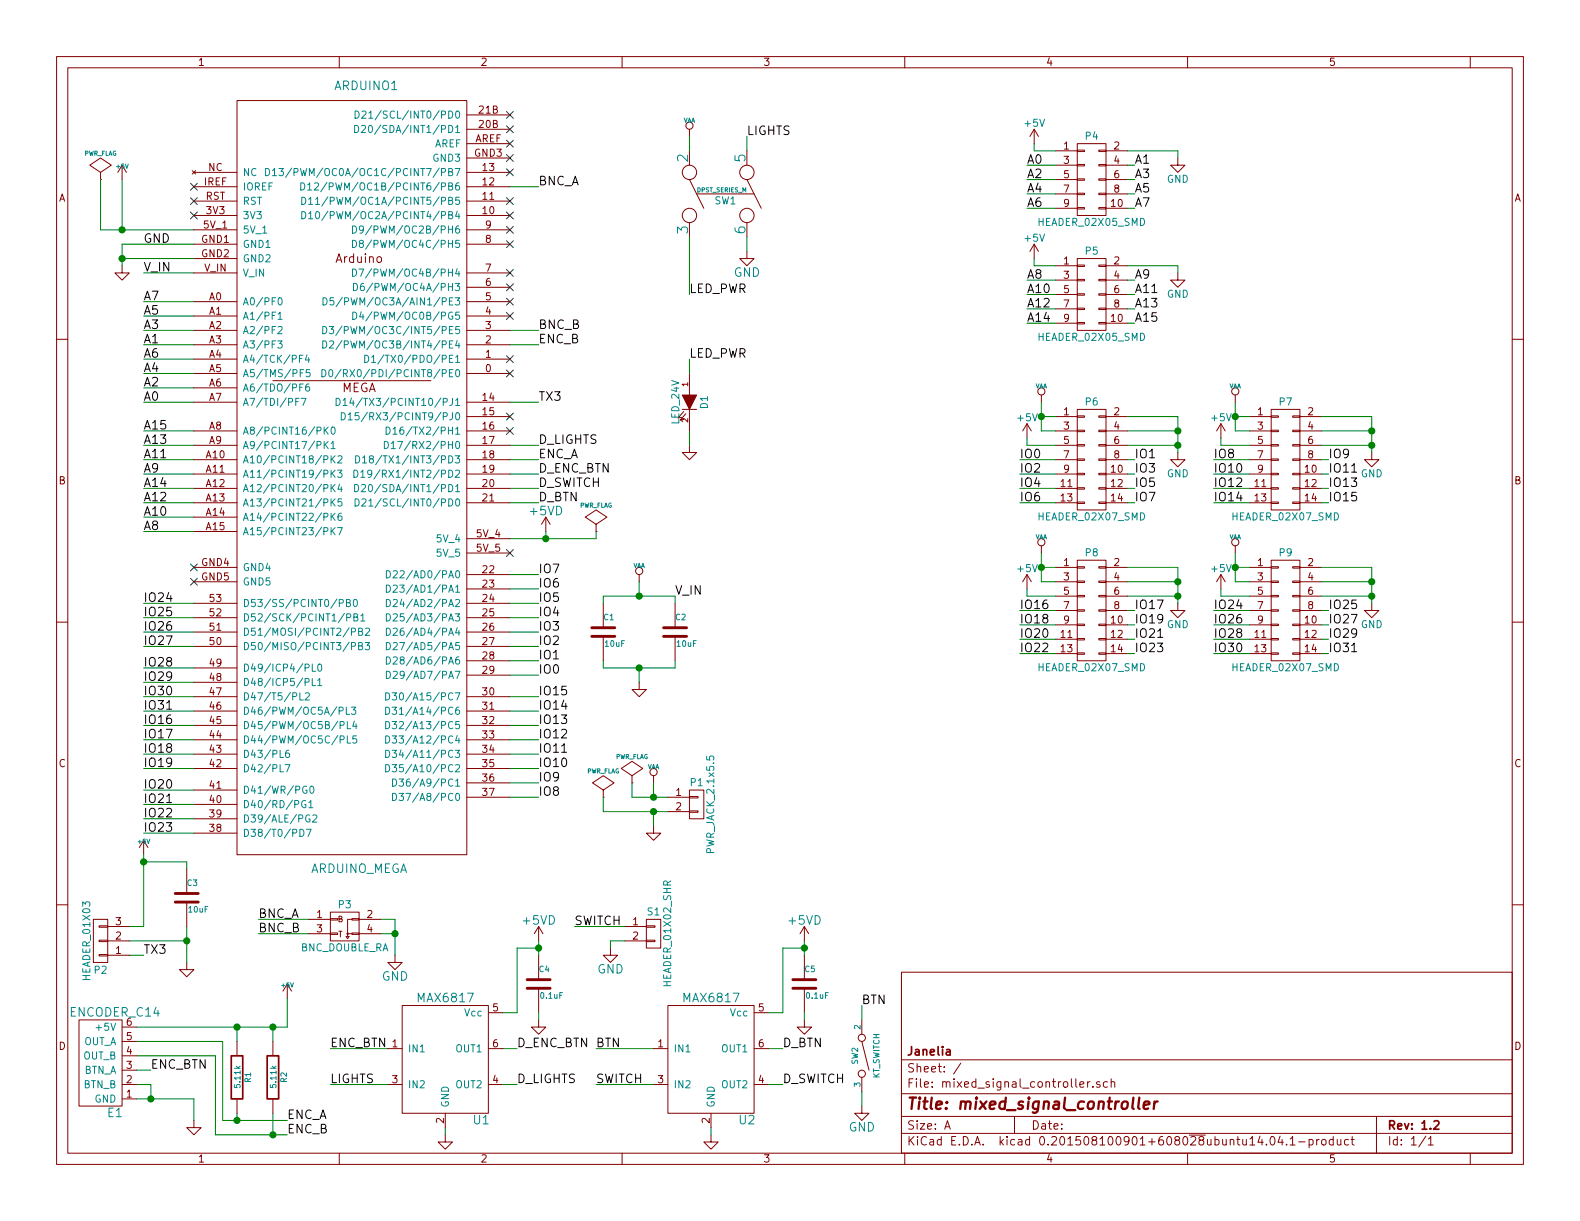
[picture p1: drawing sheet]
<svg xmlns="http://www.w3.org/2000/svg" width="279mm" height="216mm" viewBox="0 0 279 216" stroke-linecap="round" stroke-linejoin="round" font-family="sans-serif">
<defs><g id="words">
<text font-size="2.8" fill="#840000" x="160.4" y="196.2">Title: mixed_signal_controller</text>
<g font-size="2.5" fill="#008484">
<text x="121.7" y="28.6" transform="rotate(-90 121.7 28.6)">2</text>
<text x="131.8" y="28.6" transform="rotate(-90 131.8 28.6)">5</text>
<text x="121.7" y="41.3" transform="rotate(-90 121.7 41.3)">3</text>
<text x="131.8" y="41.3" transform="rotate(-90 131.8 41.3)">6</text>
</g>
<g font-size="2.1" fill="#008484">
<text x="59.2" y="15.9">ARDUINO1</text>
<text x="129.7" y="48.9">GND</text>
<text x="93.9" y="91.1">+5VD</text>
<text x="54.8" y="154.4">ARDUINO_MEGA</text>
<text x="92.6" y="163.5">+5VD</text>
<text x="139.6" y="163.5">+5VD</text>
<text x="67.5" y="173.4">GND</text>
<text x="105.6" y="172.1">GND</text>
<text x="12.5" y="179.8">ENCODER_C14</text>
<text x="74" y="177.2">MAX6817</text>
<text x="121" y="177.2">MAX6817</text>
<text x="19" y="197.5">E1</text>
<text x="83.7" y="198.8">U1</text>
<text x="130.7" y="198.8">U2</text>
<text x="150" y="200.1">GND</text>
</g>
<g font-size="2.1">
<text x="132.1" y="23.9">LIGHTS</text>
<text x="181.6" y="29">A0</text>
<text x="200.7" y="29">A1</text>
<text x="95.2" y="32.8">BNC_A</text>
<text x="181.6" y="31.5">A2</text>
<text x="181.6" y="34">A4</text>
<text x="200.7" y="31.5">A3</text>
<text x="200.7" y="34">A5</text>
<text x="181.6" y="36.6">A6</text>
<text x="200.7" y="36.6">A7</text>
<text x="25.4" y="42.9">GND</text>
<text x="25.4" y="48">V_IN</text>
<text x="25.4" y="53.1">A7</text>
<text x="121.9" y="51.8">LED_PWR</text>
<text x="181.6" y="49.3">A8</text>
<text x="181.6" y="51.8">A10</text>
<text x="200.7" y="49.3">A9</text>
<text x="200.7" y="51.8">A11</text>
<text x="25.4" y="55.6">A5</text>
<text x="25.4" y="58.2">A3</text>
<text x="95.2" y="58.2">BNC_B</text>
<text x="181.6" y="54.4">A12</text>
<text x="181.6" y="56.9">A14</text>
<text x="200.7" y="54.4">A13</text>
<text x="200.7" y="56.9">A15</text>
<text x="25.4" y="60.7">A1</text>
<text x="25.4" y="63.2">A6</text>
<text x="25.4" y="65.8">A4</text>
<text x="95.2" y="60.7">ENC_B</text>
<text x="121.9" y="63.2">LED_PWR</text>
<text x="25.4" y="68.3">A2</text>
<text x="25.4" y="70.9">A0</text>
<text x="95.2" y="70.9">TX3</text>
<text x="25.4" y="75.9">A15</text>
<text x="25.4" y="78.5">A13</text>
<text x="25.4" y="81">A11</text>
<text x="25.4" y="83.6">A9</text>
<text x="95.2" y="83.6">D_ENC_BTN</text>
<text x="95.2" y="81">ENC_A</text>
<text x="95.2" y="78.5">D_LIGHTS</text>
<text x="180.3" y="81">IO0</text>
<text x="180.3" y="83.6">IO2</text>
<text x="200.7" y="81">IO1</text>
<text x="200.7" y="83.6">IO3</text>
<text x="214.6" y="81">IO8</text>
<text x="214.6" y="83.6">IO10</text>
<text x="234.9" y="81">IO9</text>
<text x="234.9" y="83.6">IO11</text>
<text x="25.4" y="86.1">A14</text>
<text x="25.4" y="88.6">A12</text>
<text x="95.2" y="86.1">D_SWITCH</text>
<text x="95.2" y="88.6">D_BTN</text>
<text x="180.3" y="86.1">IO4</text>
<text x="180.3" y="88.6">IO6</text>
<text x="200.7" y="86.1">IO5</text>
<text x="200.7" y="88.6">IO7</text>
<text x="214.6" y="86.1">IO12</text>
<text x="214.6" y="88.6">IO14</text>
<text x="234.9" y="86.1">IO13</text>
<text x="234.9" y="88.6">IO15</text>
<text x="25.4" y="91.2">A10</text>
<text x="25.4" y="93.7">A8</text>
<text x="95.2" y="101.3">IO7</text>
<text x="25.4" y="106.4">IO24</text>
<text x="95.2" y="103.9">IO6</text>
<text x="95.2" y="106.4">IO5</text>
<text x="119.4" y="105.2">V_IN</text>
<text x="180.3" y="107.7">IO16</text>
<text x="200.7" y="107.7">IO17</text>
<text x="214.6" y="107.7">IO24</text>
<text x="234.9" y="107.7">IO25</text>
<text x="25.4" y="109">IO25</text>
<text x="25.4" y="111.5">IO26</text>
<text x="95.2" y="109">IO4</text>
<text x="95.2" y="111.5">IO3</text>
<text x="180.3" y="110.2">IO18</text>
<text x="180.3" y="112.8">IO20</text>
<text x="200.7" y="110.2">IO19</text>
<text x="200.7" y="112.8">IO21</text>
<text x="214.6" y="110.2">IO26</text>
<text x="214.6" y="112.8">IO28</text>
<text x="234.9" y="110.2">IO27</text>
<text x="234.9" y="112.8">IO29</text>
<text x="25.4" y="114">IO27</text>
<text x="25.4" y="117.9">IO28</text>
<text x="95.2" y="114">IO2</text>
<text x="95.2" y="116.6">IO1</text>
<text x="95.2" y="119.1">IO0</text>
<text x="180.3" y="115.3">IO22</text>
<text x="200.7" y="115.3">IO23</text>
<text x="214.6" y="115.3">IO30</text>
<text x="234.9" y="115.3">IO31</text>
<text x="25.4" y="120.4">IO29</text>
<text x="25.4" y="122.9">IO30</text>
<text x="25.4" y="125.5">IO31</text>
<text x="95.2" y="122.9">IO15</text>
<text x="95.2" y="125.5">IO14</text>
<text x="25.4" y="128">IO16</text>
<text x="25.4" y="130.6">IO17</text>
<text x="95.2" y="128">IO13</text>
<text x="95.2" y="130.6">IO12</text>
<text x="25.4" y="133.1">IO18</text>
<text x="25.4" y="135.6">IO19</text>
<text x="95.2" y="133.1">IO11</text>
<text x="95.2" y="135.6">IO10</text>
<text x="25.4" y="139.4">IO20</text>
<text x="25.4" y="142">IO21</text>
<text x="95.2" y="138.2">IO9</text>
<text x="95.2" y="140.7">IO8</text>
<text x="25.4" y="144.5">IO22</text>
<text x="25.4" y="147.1">IO23</text>
<text x="45.7" y="162.3">BNC_A</text>
<text x="45.7" y="164.8">BNC_B</text>
<text x="101.6" y="163.6">SWITCH</text>
<text x="25.4" y="168.7">TX3</text>
<text x="152.4" y="177.5">BTN</text>
<text x="58.4" y="185.2">ENC_BTN</text>
<text x="91.4" y="185.2">D_ENC_BTN BTN</text>
<text x="138.4" y="185.2">D_BTN</text>
<text x="26.7" y="189">ENC_BTN</text>
<text x="58.4" y="191.5">LIGHTS</text>
<text x="91.4" y="191.5">D_LIGHTS</text>
<text x="105.4" y="191.5">SWITCH</text>
<text x="138.4" y="191.5">D_SWITCH</text>
<text x="50.8" y="197.9">ENC_A</text>
<text x="50.8" y="200.4">ENC_B</text>
</g>
<g font-size="2.1" fill="#840000">
<text x="59.4" y="46.5">Arduino</text>
<text x="60.3" y="69.3">MEGA</text>
<text x="160.4" y="189.6">Sheet: /</text>
<text x="160.4" y="186.6">Janelia</text>
<text x="160.4" y="192.3">File: mixed_signal_controller.sch</text>
<text x="160.4" y="202.5">KiCad E.D.A. kicad 0.201508100901+608028ubuntu14.04.1-product</text>
<text x="160.4" y="199.7">Size: A</text>
<text x="182.4" y="199.7">Date:</text>
<text x="245.4" y="199.7">Rev: 1.2</text>
<text x="245.4" y="202.5">Id: 1/1</text>
</g>
<g font-size="1.8" fill="#840000">
<text x="35" y="11.6">1</text>
<text x="85" y="11.6">2</text>
<text x="135" y="11.6">3</text>
<text x="185" y="11.6">4</text>
<text x="235" y="11.6">5</text>
<text x="84.7" y="22.6">20B</text>
<text x="84.7" y="20.1">21B</text>
<text x="83.9" y="27.7">GND3</text>
<text x="83.9" y="25.1">AREF</text>
<text x="188.1" y="26.4">1</text>
<text x="188.1" y="29">3</text>
<text x="197" y="26.4">2</text>
<text x="197" y="29">4</text>
<text x="10.4" y="35.6">A</text>
<text x="36.1" y="32.8">IREF</text>
<text x="36.3" y="35.3">RST</text>
<text x="36.8" y="30.2">NC</text>
<text x="85.4" y="35.3">11</text>
<text x="85.4" y="32.8">12</text>
<text x="85.4" y="30.2">13</text>
<text x="188.1" y="31.5">5</text>
<text x="188.1" y="34">7</text>
<text x="197" y="31.5">6</text>
<text x="197" y="34">8</text>
<text x="267.8" y="35.6">A</text>
<text x="36" y="40.4">5V_1</text>
<text x="36.5" y="37.8">3V3</text>
<text x="85.4" y="37.8">10</text>
<text x="85.9" y="40.4">9</text>
<text x="188.1" y="36.6">9</text>
<text x="196.5" y="36.6">10</text>
<text x="35.7" y="42.9">GND1</text>
<text x="35.7" y="45.5">GND2</text>
<text x="85.9" y="42.9">8</text>
<text x="188.1" y="46.7">1</text>
<text x="197" y="46.7">2</text>
<text x="36.1" y="48">V_IN</text>
<text x="37" y="53.1">A0</text>
<text x="85.9" y="53.1">5</text>
<text x="85.9" y="50.5">6</text>
<text x="85.9" y="48">7</text>
<text x="188.1" y="49.3">3</text>
<text x="188.1" y="51.8">5</text>
<text x="197" y="49.3">4</text>
<text x="197" y="51.8">6</text>
<text x="37" y="55.6">A1</text>
<text x="37" y="58.2">A2</text>
<text x="85.9" y="58.2">3</text>
<text x="85.9" y="55.6">4</text>
<text x="188.1" y="54.4">7</text>
<text x="188.1" y="56.9">9</text>
<text x="196.5" y="56.9">10</text>
<text x="197" y="54.4">8</text>
<text x="37" y="60.7">A3</text>
<text x="37" y="63.2">A4</text>
<text x="37" y="65.8">A5</text>
<text x="85.9" y="65.8">0</text>
<text x="85.9" y="63.2">1</text>
<text x="85.9" y="60.7">2</text>
<text x="37" y="68.3">A6</text>
<text x="37" y="70.9">A7</text>
<text x="85.4" y="70.9">14</text>
<text x="37" y="75.9">A8</text>
<text x="85.4" y="73.4">15</text>
<text x="85.4" y="75.9">16</text>
<text x="188.1" y="73.4">1</text>
<text x="188.1" y="75.9">3</text>
<text x="197" y="73.4">2</text>
<text x="197" y="75.9">4</text>
<text x="222.4" y="73.4">1</text>
<text x="222.4" y="75.9">3</text>
<text x="231.3" y="73.4">2</text>
<text x="231.3" y="75.9">4</text>
<text x="36.5" y="81">A10</text>
<text x="36.5" y="83.6">A11</text>
<text x="37" y="78.5">A9</text>
<text x="85.4" y="78.5">17</text>
<text x="85.4" y="81">18</text>
<text x="85.4" y="83.6">19</text>
<text x="188.1" y="78.5">5</text>
<text x="188.1" y="81">7</text>
<text x="188.1" y="83.6">9</text>
<text x="196.5" y="83.6">10</text>
<text x="197" y="78.5">6</text>
<text x="197" y="81">8</text>
<text x="222.4" y="78.5">5</text>
<text x="222.4" y="81">7</text>
<text x="222.4" y="83.6">9</text>
<text x="230.8" y="83.6">10</text>
<text x="231.3" y="78.5">6</text>
<text x="231.3" y="81">8</text>
<text x="10.4" y="85.6">B</text>
<text x="36.5" y="86.1">A12</text>
<text x="36.5" y="88.6">A13</text>
<text x="85.4" y="86.1">20</text>
<text x="85.4" y="88.6">21</text>
<text x="187.6" y="86.1">11</text>
<text x="187.6" y="88.6">13</text>
<text x="196.5" y="86.1">12</text>
<text x="196.5" y="88.6">14</text>
<text x="221.9" y="86.1">11</text>
<text x="221.9" y="88.6">13</text>
<text x="230.8" y="86.1">12</text>
<text x="230.8" y="88.6">14</text>
<text x="267.8" y="85.6">B</text>
<text x="36.5" y="91.2">A14</text>
<text x="36.5" y="93.7">A15</text>
<text x="84.3" y="95">5V_4</text>
<text x="35.7" y="100.1">GND4</text>
<text x="84.3" y="97.5">5V_5</text>
<text x="85.4" y="101.3">22</text>
<text x="188.1" y="100.1">1</text>
<text x="197" y="100.1">2</text>
<text x="222.4" y="100.1">1</text>
<text x="231.3" y="100.1">2</text>
<text x="35.7" y="102.6">GND5</text>
<text x="37.1" y="106.4">53</text>
<text x="85.4" y="103.9">23</text>
<text x="85.4" y="106.4">24</text>
<text x="188.1" y="102.6">3</text>
<text x="188.1" y="105.2">5</text>
<text x="188.1" y="107.7">7</text>
<text x="197" y="102.6">4</text>
<text x="197" y="105.2">6</text>
<text x="197" y="107.7">8</text>
<text x="222.4" y="102.6">3</text>
<text x="222.4" y="105.2">5</text>
<text x="222.4" y="107.7">7</text>
<text x="231.3" y="102.6">4</text>
<text x="231.3" y="105.2">6</text>
<text x="231.3" y="107.7">8</text>
<text x="37.1" y="111.5">51</text>
<text x="37.1" y="109">52</text>
<text x="85.4" y="109">25</text>
<text x="85.4" y="111.5">26</text>
<text x="187.6" y="112.8">11</text>
<text x="188.1" y="110.2">9</text>
<text x="196.5" y="110.2">10</text>
<text x="196.5" y="112.8">12</text>
<text x="221.9" y="112.8">11</text>
<text x="222.4" y="110.2">9</text>
<text x="230.8" y="110.2">10</text>
<text x="230.8" y="112.8">12</text>
<text x="37.1" y="114">50</text>
<text x="37.1" y="117.9">49</text>
<text x="85.4" y="114">27</text>
<text x="85.4" y="116.6">28</text>
<text x="85.4" y="119.1">29</text>
<text x="187.6" y="115.3">13</text>
<text x="196.5" y="115.3">14</text>
<text x="221.9" y="115.3">13</text>
<text x="230.8" y="115.3">14</text>
<text x="37.1" y="125.5">46</text>
<text x="37.1" y="122.9">47</text>
<text x="37.1" y="120.4">48</text>
<text x="85.4" y="122.9">30</text>
<text x="85.4" y="125.5">31</text>
<text x="37.1" y="130.6">44</text>
<text x="37.1" y="128">45</text>
<text x="85.4" y="128">32</text>
<text x="85.4" y="130.6">33</text>
<text x="10.4" y="135.6">C</text>
<text x="37.1" y="135.6">42</text>
<text x="37.1" y="133.1">43</text>
<text x="85.4" y="133.1">34</text>
<text x="85.4" y="135.6">35</text>
<text x="267.8" y="135.6">C</text>
<text x="37.1" y="142">40</text>
<text x="37.1" y="139.4">41</text>
<text x="85.4" y="138.2">36</text>
<text x="85.4" y="140.7">37</text>
<text x="119.5" y="140.7">1</text>
<text x="119.5" y="143.3">2</text>
<text x="37.1" y="147.1">38</text>
<text x="37.1" y="144.5">39</text>
<text x="20.5" y="166.1">2</text>
<text x="20.5" y="163.6">3</text>
<text x="56" y="162.3">1</text>
<text x="56" y="164.8">3</text>
<text x="64.9" y="162.3">2</text>
<text x="64.9" y="164.8">4</text>
<text x="111.9" y="163.6">1</text>
<text x="111.9" y="166.1">2</text>
<text x="20.5" y="168.7">1</text>
<text x="87.1" y="178.8">5</text>
<text x="134.1" y="178.8">5</text>
<text x="10.4" y="185.6">D</text>
<text x="22.4" y="183.9">5</text>
<text x="22.4" y="181.4">6</text>
<text x="69.4" y="185.2">1</text>
<text x="87.1" y="185.2">6</text>
<text x="116.4" y="185.2">1</text>
<text x="134.1" y="185.2">6</text>
<text x="267.8" y="185.6">D</text>
<text x="22.4" y="191.5">2</text>
<text x="22.4" y="189">3</text>
<text x="22.4" y="186.4">4</text>
<text x="69.4" y="191.5">3</text>
<text x="87.1" y="191.5">4</text>
<text x="116.4" y="191.5">3</text>
<text x="134.1" y="191.5">4</text>
<text x="22.4" y="194.1">1</text>
<text x="78.5" y="198.6" transform="rotate(-90 78.5 198.6)">2</text>
<text x="125.5" y="198.6" transform="rotate(-90 125.5 198.6)">2</text>
<text x="35" y="205.5">1</text>
<text x="85" y="205.5">2</text>
<text x="135" y="205.5">3</text>
<text x="185" y="205.5">4</text>
<text x="235" y="205.5">5</text>
</g>
<g font-size="1.8" fill="#008484">
<text x="65.8" y="23.5">D20/SDA/INT1/PD1</text>
<text x="66" y="21">D21/SCL/INT0/PD0</text>
<text x="181.3" y="22.4">+5V</text>
<text x="76.6" y="28.6">GND3</text>
<text x="76.7" y="26">AREF</text>
<text x="192" y="24.7">P4</text>
<text x="42.9" y="31.1">NC</text>
<text x="42.9" y="33.7">IOREF</text>
<text x="51.9" y="31.1">D13/PWM/OC0A/OC1C/PCINT7/PB7</text>
<text x="57.4" y="33.7">D12/PWM/OC1B/PCINT6/PB6</text>
<text x="206.3" y="32.3">GND</text>
<text x="42.9" y="38.7">3V3</text>
<text x="42.9" y="36.2">RST</text>
<text x="42.9" y="41.3">5V_1</text>
<text x="57.4" y="38.7">D10/PWM/OC2A/PCINT4/PB4</text>
<text x="57.4" y="36.2">D11/PWM/OC1A/PCINT5/PB5</text>
<text x="65.1" y="41.3">D9/PWM/OC2B/PH6</text>
<text x="126.4" y="36.1">SW1</text>
<text x="183.8" y="39.9">HEADER_02X05_SMD</text>
<text x="42.9" y="43.8">GND1</text>
<text x="42.9" y="46.4">GND2</text>
<text x="65.1" y="43.8">D8/PWM/OC4C/PH5</text>
<text x="181.3" y="42.7">+5V</text>
<text x="192" y="45">P5</text>
<text x="42.9" y="54">A0/PF0</text>
<text x="42.9" y="48.9">V_IN</text>
<text x="60.7" y="54">D5/PWM/OC3A/AIN1/PE3</text>
<text x="65.1" y="51.4">D6/PWM/OC4A/PH3</text>
<text x="65.1" y="48.9">D7/PWM/OC4B/PH4</text>
<text x="206.3" y="52.6">GND</text>
<text x="42.9" y="56.5">A1/PF1</text>
<text x="42.9" y="59.1">A2/PF2</text>
<text x="60.9" y="59.1">D3/PWM/OC3C/INT5/PE5</text>
<text x="65" y="56.5">D4/PWM/OC0B/PG5</text>
<text x="42.9" y="61.6">A3/PF3</text>
<text x="42.9" y="64.1">A4/TCK/PF4</text>
<text x="60.9" y="61.6">D2/PWM/OC3B/INT4/PE4</text>
<text x="67.4" y="64.1">D1/TX0/PDO/PE1</text>
<text x="183.8" y="60.2">HEADER_02X05_SMD</text>
<text x="42.9" y="66.7">A5/TMS/PF5</text>
<text x="42.9" y="69.2">A6/TDO/PF6</text>
<text x="42.9" y="71.8">A7/TDI/PF7</text>
<text x="61.3" y="66.7">D0/RX0/PDI/PCINT8/PE0</text>
<text x="63.1" y="71.8">D14/TX3/PCINT10/PJ1</text>
<text x="192" y="71.7">P6</text>
<text x="226.3" y="71.7">P7</text>
<text x="42.9" y="76.8">A8/PCINT16/PK0</text>
<text x="63.9" y="74.3">D15/RX3/PCINT9/PJ0</text>
<text x="70.6" y="76.8">D16/TX2/PH1</text>
<text x="120.1" y="75" transform="rotate(-90 120.1 75)">LED_24V</text>
<text x="125.2" y="72.2" transform="rotate(-90 125.2 72.2)">D1</text>
<text x="180" y="74.5">+5V</text>
<text x="214.3" y="74.5">+5V</text>
<text x="42.9" y="79.4">A9/PCINT17/PK1</text>
<text x="42.9" y="81.9">A10/PCINT18/PK2</text>
<text x="66.3" y="81.9">D18/TX1/INT3/PD3</text>
<text x="70.4" y="79.4">D17/RX2/PH0</text>
<text x="42.9" y="84.5">A11/PCINT19/PK3</text>
<text x="42.9" y="87">A12/PCINT20/PK4</text>
<text x="42.9" y="89.5">A13/PCINT21/PK5</text>
<text x="65.8" y="87">D20/SDA/INT1/PD1</text>
<text x="66" y="89.5">D21/SCL/INT0/PD0</text>
<text x="66.1" y="84.5">D19/RX1/INT2/PD2</text>
<text x="206.3" y="84.4">GND</text>
<text x="240.6" y="84.4">GND</text>
<text x="42.9" y="92.1">A14/PCINT22/PK6</text>
<text x="42.9" y="94.6">A15/PCINT23/PK7</text>
<text x="77.4" y="95.9">5V_4</text>
<text x="183.8" y="92">HEADER_02X07_SMD</text>
<text x="218.1" y="92">HEADER_02X07_SMD</text>
<text x="42.9" y="101">GND4</text>
<text x="77.4" y="98.4">5V_5</text>
<text x="180" y="101.1">+5V</text>
<text x="192" y="98.3">P8</text>
<text x="214.3" y="101.1">+5V</text>
<text x="226.3" y="98.3">P9</text>
<text x="42.9" y="107.3">D53/SS/PCINT0/PB0</text>
<text x="42.9" y="103.5">GND5</text>
<text x="70.3" y="102.2">D22/AD0/PA0</text>
<text x="70.3" y="104.8">D23/AD1/PA1</text>
<text x="70.3" y="107.3">D24/AD2/PA2</text>
<text x="42.9" y="112.4">D51/MOSI/PCINT2/PB2</text>
<text x="42.9" y="109.9">D52/SCK/PCINT1/PB1</text>
<text x="70.3" y="109.9">D25/AD3/PA3</text>
<text x="70.3" y="112.4">D26/AD4/PA4</text>
<text x="206.3" y="111">GND</text>
<text x="240.6" y="111">GND</text>
<text x="42.9" y="114.9">D50/MISO/PCINT3/PB3</text>
<text x="42.9" y="118.7">D49/ICP4/PL0</text>
<text x="70.3" y="114.9">D27/AD5/PA5</text>
<text x="70.3" y="117.5">D28/AD6/PA6</text>
<text x="183.8" y="118.7">HEADER_02X07_SMD</text>
<text x="218.1" y="118.7">HEADER_02X07_SMD</text>
<text x="42.9" y="123.8">D47/T5/PL2</text>
<text x="42.9" y="121.3">D48/ICP5/PL1</text>
<text x="70.3" y="120">D29/AD7/PA7</text>
<text x="70.6" y="123.8">D30/A15/PC7</text>
<text x="42.9" y="131.4">D44/PWM/OC5C/PL5</text>
<text x="42.9" y="128.9">D45/PWM/OC5B/PL4</text>
<text x="42.9" y="126.4">D46/PWM/OC5A/PL3</text>
<text x="70.6" y="126.4">D31/A14/PC6</text>
<text x="70.6" y="128.9">D32/A13/PC5</text>
<text x="70.6" y="131.4">D33/A12/PC4</text>
<text x="42.9" y="136.5">D42/PL7</text>
<text x="42.9" y="134">D43/PL6</text>
<text x="70.6" y="134">D34/A11/PC3</text>
<text x="70.6" y="136.5">D35/A10/PC2</text>
<text x="42.9" y="142.9">D40/RD/PG1</text>
<text x="42.9" y="140.3">D41/WR/PG0</text>
<text x="71.6" y="139.1">D36/A9/PC1</text>
<text x="71.6" y="141.6">D37/A8/PC0</text>
<text x="122.1" y="139">P1</text>
<text x="42.9" y="148">D38/T0/PD7</text>
<text x="42.9" y="145.4">D39/ALE/PG2</text>
<text x="126.3" y="150.6" transform="rotate(-90 126.3 150.6)">PWR_JACK_2.1x5.5</text>
<text x="59.9" y="160.6">P3</text>
<text x="114.5" y="161.8">S1</text>
<text x="16" y="173.2" transform="rotate(-90 16 173.2)">HEADER_01X03</text>
<text x="16.7" y="172.2">P2</text>
<text x="53.1" y="168.2">BNC_DOUBLE_RA</text>
<text x="82.2" y="179.7">Vcc</text>
<text x="118.7" y="174.2" transform="rotate(-90 118.7 174.2)">HEADER_01X02_SHR</text>
<text x="129.2" y="179.7">Vcc</text>
<text x="14.6" y="184.8">OUT_A</text>
<text x="17.4" y="182.2">+5V</text>
<text x="14.6" y="187.3">OUT_B</text>
<text x="14.7" y="189.9">BTN_A</text>
<text x="72.1" y="186.1">IN1</text>
<text x="80.6" y="186.1">OUT1</text>
<text x="119.1" y="186.1">IN1</text>
<text x="127.6" y="186.1">OUT1</text>
<text x="14.7" y="192.4">BTN_B</text>
<text x="16.6" y="194.9">GND</text>
<text x="72.1" y="192.4">IN2</text>
<text x="79.4" y="195.8" transform="rotate(-90 79.4 195.8)">GND</text>
<text x="80.6" y="192.4">OUT2</text>
<text x="119.1" y="192.4">IN2</text>
<text x="126.4" y="195.8" transform="rotate(-90 126.4 195.8)">GND</text>
<text x="127.6" y="192.4">OUT2</text>
</g>
<g font-size="1.4" fill="#840000">
<text x="121.7" y="68.3" transform="rotate(-90 121.7 68.3)">1</text>
<text x="121.7" y="74.7" transform="rotate(-90 121.7 74.7)">2</text>
<text x="59.7" y="163">B</text>
<text x="59.8" y="165.7">T</text>
</g>
<g font-size="1.4" fill="#008484">
<text x="106.8" y="109.7">C1</text>
<text x="119.5" y="109.7">C2</text>
<text x="107" y="114.4">10uF</text>
<text x="119.7" y="114.4">10uF</text>
<text x="33.1" y="156.6">C3</text>
<text x="33.4" y="161.3">10uF</text>
<text x="95.4" y="171.9">C4</text>
<text x="142.3" y="171.9">C5</text>
<text x="95.6" y="176.6">0.1uF</text>
<text x="142.6" y="176.6">0.1uF</text>
<text x="152.1" y="182" transform="rotate(-90 152.1 182)">2</text>
<text x="44.4" y="191.4" transform="rotate(-90 44.4 191.4)">R1</text>
<text x="50.7" y="191.4" transform="rotate(-90 50.7 191.4)">R2</text>
<text x="151.7" y="188.2" transform="rotate(-90 151.7 188.2)">SW2</text>
<text x="155.5" y="190.8" transform="rotate(-90 155.5 190.8)">KT_SWITCH</text>
<text x="42.5" y="192.2" transform="rotate(-90 42.5 192.2)">5.11k</text>
<text x="48.9" y="192.2" transform="rotate(-90 48.9 192.2)">5.11k</text>
<text x="152.1" y="192.2" transform="rotate(-90 152.1 192.2)">3</text>
</g>
<g font-size="1.1" fill="#008484">
<text x="120.8" y="21.7">VAA</text>
<text x="14.8" y="27.5">PWR_FLAG</text>
<text x="20.6" y="29.8">+5V</text>
<text x="123.2" y="34">DPST_SERIES_M</text>
<text x="183" y="68.7">VAA</text>
<text x="217.3" y="68.7">VAA</text>
<text x="102.4" y="89.7">PWR_FLAG</text>
<text x="183" y="95.3">VAA</text>
<text x="217.3" y="95.3">VAA</text>
<text x="111.9" y="100.4">VAA</text>
<text x="103.7" y="136.7">PWR_FLAG</text>
<text x="108.8" y="134.2">PWR_FLAG</text>
<text x="114.5" y="136">VAA</text>
<text x="24.4" y="149.2">+5V</text>
<text x="49.8" y="174.6">+5V</text>
</g>
</g></defs>
<g fill="none" stroke="#840000" stroke-width=".18">
<path d="M10 10h259.4v195.9h-259.4zM12 12h255.4v191.9h-255.4zM41.9 17.8h40.6v133.3h-40.6zM60 10v2M110 10v2M160 10v2M210 10v2M260 10v2M17.8 31.8h.1M17.8 30.5l1.9-1.3-1.9-1.3-1.9 1.3 1.9 1.3v1.3M21.6 29.2l-.8 1.3M21.6 29.2v2.6"/>
<path d="M21.6 29.2l.8 1.3M34 30.2l.6 .6M34.3 38.1h7.6M34.3 35.6h7.6M34.3 33h7.6M34.3 30.5h7.6M34.6 30.2l-.6 .6M82.5 38.1h7.7M82.5 35.6h7.7M82.5 33h7.7M82.5 30.5h7.7M82.5 22.9h7.7"/>
<path d="M82.5 20.3h7.7M82.5 27.9h7.7M82.5 25.4h7.7M121.9 22.9v1.2M121.9 31.8l2.6 5M123.2 34.3h10.1M132.1 31.8l2.5 5M182.9 22.9l-.8 1.2M182.9 22.9v2.5M182.9 22.9l.7 1.2M186.7 26.7h3.8M186.7 29.2h3.8"/>
<path d="M186.7 31.8h3.8M186.7 34.3h3.8M186.7 36.8h3.8M190.5 36.7h1.3v.3h-1.3zM190.5 34.2h1.3v.2h-1.3zM190.5 31.6h1.3v.3h-1.3zM190.5 29.1h1.3v.2h-1.3zM190.5 26.5h1.3v.3h-1.3zM190.5 25.4h5.1v12.7h-5.1zM194.3 36.7h1.3v.3h-1.3zM194.3 34.2h1.3v.2h-1.3zM194.3 31.6h1.3v.3h-1.3z"/>
<path d="M194.3 29.1h1.3v.2h-1.3zM194.3 26.5h1.3v.3h-1.3zM195.6 26.7h3.8M195.6 29.2h3.8M195.6 31.8h3.8M195.6 34.3h3.8M195.6 36.8h3.8M208.3 27.9v1.3h1.2l-1.2 1.3-1.3-1.3h1.3M10 60h2M21.6 47v1.3h1.3l-1.3 1.2-1.3-1.2h1.3M34.3 58.4h7.6M34.3 55.9h7.6"/>
<path d="M34.3 53.3h7.6M34.3 48.3h7.6M34.3 43.2h7.6M34.3 40.6h7.6M34.3 45.7h7.6M66.8 45.5l.4-.1 .3 .3v.4l-.3 .3-.4-.1-.2-.2v-.4zM82.5 58.4h7.7M82.5 55.9h7.7M82.5 53.3h7.7M82.5 50.8h7.7M82.5 48.3h7.7M82.5 43.2h7.7"/>
<path d="M82.5 40.6h7.7M132.1 44.5v1.2h1.2l-1.2 1.3-1.3-1.3h1.3M182.9 43.2v2.5M182.9 43.2l-.8 1.3M182.9 43.2l.7 1.3M186.7 47h3.8M186.7 49.5h3.8M186.7 52.1h3.8M186.7 54.6h3.8M186.7 57.2h3.8M190.5 57h1.3v.3h-1.3zM190.5 54.5h1.3v.2h-1.3z"/>
<path d="M190.5 51.9h1.3v.3h-1.3zM190.5 49.4h1.3v.3h-1.3zM190.5 46.9h1.3v.2h-1.3zM190.5 45.7h5.1v12.7h-5.1zM194.3 57h1.3v.3h-1.3zM194.3 54.5h1.3v.2h-1.3zM194.3 51.9h1.3v.3h-1.3zM194.3 49.4h1.3v.3h-1.3zM194.3 46.9h1.3v.2h-1.3zM195.6 47h3.8M195.6 49.5h3.8M195.6 52.1h3.8"/>
<path d="M195.6 54.6h3.8M195.6 57.2h3.8M208.3 48.3v1.2h1.2l-1.2 1.3-1.3-1.3h1.3M267.4 60h2M34.3 76.2h7.6M34.3 78.7h7.6M34.3 66h7.6M34.3 63.5h7.6M34.3 61h7.6M34.3 71.1h7.6M34.3 68.6h7.6M48.3 67.3h27.9"/>
<path d="M82.5 73.7h7.7M82.5 76.2h7.7M82.5 78.7h7.7M82.5 66h7.7M82.5 63.5h7.7M82.5 61h7.7M82.5 71.1h7.7M120.6 72.4h2.6M121.3 73.2l-1 1.1 .6-.1M121.9 78.7v1.3h1.3l-1.3 1.3-1.3-1.3h1.3M121.9 66v3.9M121.9 72.4v3.8"/>
<path d="M181.6 74.9l-.8 1.3M181.6 74.9v2.6M181.6 74.9l.8 1.3M184.1 69.9v1.2M186.7 73.7h3.8M186.7 76.2h3.8M186.7 78.7h3.8M190.5 78.6h1.3v.3h-1.3zM190.5 76.1h1.3v.2h-1.3zM190.5 73.5h1.3v.3h-1.3zM190.5 72.4h5.1v17.8h-5.1zM194.3 78.6h1.3v.3h-1.3z"/>
<path d="M194.3 76.1h1.3v.2h-1.3zM194.3 73.5h1.3v.3h-1.3zM195.6 73.7h3.8M195.6 76.2h3.8M195.6 78.7h3.8M215.9 74.9l-.8 1.3M215.9 74.9v2.6M215.9 74.9l.8 1.3M218.4 69.9v1.2M221 73.7h3.8M221 76.2h3.8M221 78.7h3.8"/>
<path d="M224.8 78.6h1.3v.3h-1.3zM224.8 76.1h1.3v.2h-1.3zM224.8 73.5h1.3v.3h-1.3zM224.8 72.4h5.1v17.8h-5.1zM228.6 78.6h1.3v.3h-1.3zM228.6 76.1h1.3v.2h-1.3zM228.6 73.5h1.3v.3h-1.3zM229.9 73.7h3.8M229.9 76.2h3.8M229.9 78.7h3.8M34.3 81.3h7.6M34.3 83.8h7.6"/>
<path d="M34.3 86.4h7.6M34.3 88.9h7.6M34.3 91.4h7.6M34.3 94h7.6M82.5 81.3h7.7M82.5 83.8h7.7M82.5 86.4h7.7M82.5 88.9h7.7M82.5 95.3h7.7M82.5 97.8h7.7M96.5 91.4l-.7 1.3M96.5 91.4v2.6"/>
<path d="M96.5 91.4l.8 1.3M105.4 94h.1M105.4 92.7l1.9-1.3-1.9-1.2-1.9 1.2 1.9 1.3v1.3M184.1 96.5v1.3M186.7 81.3h3.8M186.7 83.8h3.8M186.7 86.4h3.8M186.7 88.9h3.8M190.5 88.8h1.3v.2h-1.3zM190.5 86.2h1.3v.3h-1.3zM190.5 83.7h1.3v.2h-1.3zM190.5 81.2h1.3v.2h-1.3z"/>
<path d="M190.5 99.1h5.1v17.7h-5.1zM194.3 88.8h1.3v.2h-1.3zM194.3 86.2h1.3v.3h-1.3zM194.3 83.7h1.3v.2h-1.3zM194.3 81.2h1.3v.2h-1.3zM195.6 81.3h3.8M195.6 83.8h3.8M195.6 86.4h3.8M195.6 88.9h3.8M208.3 80v1.3h1.2l-1.2 1.3-1.3-1.3h1.3M218.4 96.5v1.3M221 81.3h3.8"/>
<path d="M221 83.8h3.8M221 86.4h3.8M221 88.9h3.8M224.8 88.8h1.3v.2h-1.3zM224.8 86.2h1.3v.3h-1.3zM224.8 83.7h1.3v.2h-1.3zM224.8 81.2h1.3v.2h-1.3zM224.8 99.1h5.1v17.7h-5.1zM228.6 88.8h1.3v.2h-1.3zM228.6 86.2h1.3v.3h-1.3zM228.6 83.7h1.3v.2h-1.3zM228.6 81.2h1.3v.2h-1.3z"/>
<path d="M229.9 81.3h3.8M229.9 83.8h3.8M229.9 86.4h3.8M229.9 88.9h3.8M242.6 80v1.3h1.2l-1.2 1.3-1.3-1.3h1.3M10 110h2M34.3 100.3h7.6M34.3 102.9h7.6M34.3 114.3h7.6M34.3 111.8h7.6M34.3 109.2h7.6M34.3 106.7h7.6"/>
<path d="M34.3 118.1h7.6M82.5 114.3h7.7M82.5 111.8h7.7M82.5 101.6h7.7M82.5 109.2h7.7M82.5 104.1h7.7M82.5 106.7h7.7M82.5 116.8h7.7M82.5 119.4h7.7M106.7 106.7v4.3M106.7 112.5v4.3M113 101.6v1.3"/>
<path d="M119.4 106.7v4.3M119.4 112.5v4.3M181.6 101.6v2.5M181.6 101.6l-.8 1.3M181.6 101.6l.8 1.3M186.7 100.3h3.8M186.7 102.9h3.8M186.7 105.4h3.8M186.7 108h3.8M186.7 110.5h3.8M186.7 113h3.8M186.7 115.6h3.8"/>
<path d="M190.5 115.4h1.3v.3h-1.3zM190.5 112.9h1.3v.3h-1.3zM190.5 110.4h1.3v.2h-1.3zM190.5 107.8h1.3v.3h-1.3zM190.5 105.3h1.3v.2h-1.3zM190.5 102.7h1.3v.3h-1.3zM190.5 100.2h1.3v.3h-1.3zM194.3 115.4h1.3v.3h-1.3zM194.3 112.9h1.3v.3h-1.3zM194.3 110.4h1.3v.2h-1.3zM194.3 107.8h1.3v.3h-1.3zM194.3 105.3h1.3v.2h-1.3z"/>
<path d="M194.3 102.7h1.3v.3h-1.3zM194.3 100.2h1.3v.3h-1.3zM195.6 100.3h3.8M195.6 102.9h3.8M195.6 105.4h3.8M195.6 108h3.8M195.6 110.5h3.8M195.6 113h3.8M195.6 115.6h3.8M208.3 106.7v1.3h1.2l-1.2 1.2-1.3-1.2h1.3M215.9 101.6v2.5M215.9 101.6l-.8 1.3"/>
<path d="M215.9 101.6l.8 1.3M221 100.3h3.8M221 102.9h3.8M221 105.4h3.8M221 108h3.8M221 110.5h3.8M221 113h3.8M221 115.6h3.8M224.8 115.4h1.3v.3h-1.3zM224.8 112.9h1.3v.3h-1.3zM224.8 110.4h1.3v.2h-1.3zM224.8 107.8h1.3v.3h-1.3z"/>
<path d="M224.8 105.3h1.3v.2h-1.3zM224.8 102.7h1.3v.3h-1.3zM224.8 100.2h1.3v.3h-1.3zM228.6 115.4h1.3v.3h-1.3zM228.6 112.9h1.3v.3h-1.3zM228.6 110.4h1.3v.2h-1.3zM228.6 107.8h1.3v.3h-1.3zM228.6 105.3h1.3v.2h-1.3zM228.6 102.7h1.3v.3h-1.3zM228.6 100.2h1.3v.3h-1.3zM229.9 100.3h3.8M229.9 102.9h3.8"/>
<path d="M229.9 105.4h3.8M229.9 108h3.8M229.9 110.5h3.8M229.9 113h3.8M229.9 115.6h3.8M242.6 106.7v1.3h1.2l-1.2 1.2-1.3-1.2h1.3M267.4 110h2M34.3 123.2h7.6M34.3 125.7h7.6M34.3 139.7h7.6M34.3 128.3h7.6M34.3 135.9h7.6"/>
<path d="M34.3 130.8h7.6M34.3 133.4h7.6M34.3 120.7h7.6M82.5 123.2h7.7M82.5 125.7h7.7M82.5 128.3h7.7M82.5 135.9h7.7M82.5 130.8h7.7M82.5 133.4h7.7M82.5 138.4h7.7M106.7 139.7l1.9-1.3-1.9-1.2-1.9 1.2 1.9 1.3v1.3M111.8 138.4h.1"/>
<path d="M111.8 137.2l1.9-1.3-1.9-1.3-1.9 1.3 1.9 1.3v1.2M113 120.7v1.2h1.3l-1.3 1.3-1.2-1.3h1.2M115.6 137.2v1.2M121.9 139.7h2.6v5.1h-2.6zM10 160h2M25.4 148.6l-.8 1.3M25.4 148.6v2.5M25.4 148.6l.8 1.3M33 153.7v4.3M33 159.5v4.3M34.3 142.2h7.6M34.3 147.3h7.6"/>
<path d="M34.3 144.8h7.6M82.5 141h7.7M106.7 141h.1M115.6 146.1v1.2h1.2l-1.2 1.3-1.3-1.3h1.3M118.1 141h3.8M118.1 143.5h3.8M121.9 143.4h1.5v.2h-1.5zM121.9 140.8h1.5v.3h-1.5zM267.4 160h2M16.5 162.6h2.5v7.6h-2.5zM17.5 163.7h1.5v.3h-1.5zM17.5 166.2h1.5v.3h-1.5z"/>
<path d="M17.5 168.8h1.5v.2h-1.5zM19 168.9h3.9M19 166.4h3.9M19 163.8h3.9M33 170.2v1.3h1.3l-1.3 1.2-1.3-1.2h1.3M50.8 174l-.8 1.3M50.8 174v2.5M50.8 174l.8 1.3M54.6 165.1h3.8M54.6 162.6h3.8M58.4 165h1.3v.2h-1.3zM58.4 162.4h1.3v.3h-1.3z"/>
<path d="M58.4 161.3h5.1v5.1h-5.1zM61.2 165.6h.5l-.2 .4zM61.5 165.1h.7M62.2 165h1.3v.2h-1.3zM62.2 162.4h1.3v.3h-1.3zM62.2 162.6h-.7v3M63.5 165.1h3.8M63.5 162.6h3.8M69.8 168.9v1.3h1.3l-1.3 1.3-1.2-1.3h1.2M71.1 177.8h15.3v19.1h-15.3zM86.4 179.1h2.5M95.2 163.8v2.6"/>
<path d="M95.2 168.9v4.3M95.2 174.8v4.3M95.2 163.8l-.7 1.3M95.2 163.8l.8 1.3M107.9 167.6v1.3h1.3l-1.3 1.3-1.2-1.3h1.2M110.5 166.4h3.8M110.5 163.8h3.8M114.3 166.2h1.5v.3h-1.5zM114.3 163.7h1.5v.3h-1.5zM114.3 162.6h2.5v5h-2.5zM118.1 177.8h15.2v19.1h-15.2zM133.3 179.1h2.6"/>
<path d="M142.2 163.8v2.6M142.2 168.9v4.3M142.2 174.8v4.3M142.2 163.8l-.7 1.3M142.2 163.8l.8 1.3M159.4 171.9h108v32h-108zM14 180.3h7.6v15.3h-7.6zM21.6 191.8h2.5M21.6 194.3h2.5M21.6 189.2h2.5M21.6 186.7h2.5M21.6 184.2h2.5"/>
<path d="M21.6 181.6h2.5M34.3 198.1v1.3h1.3l-1.3 1.3-1.3-1.3h1.3M41.9 184.2v2.5M41.9 194.3v2.6M48.3 184.2v2.5M48.3 194.3v2.6M68.6 185.4h2.5M68.6 191.8h2.5M78.7 196.9v2.5M86.4 185.4h2.5M86.4 191.8h2.5M95.2 180.3v1.3h1.3l-1.3 1.3-1.2-1.3h1.2"/>
<path d="M115.6 185.4h2.5M115.6 191.8h2.5M125.7 196.9v2.5M133.3 185.4h2.6M133.3 191.8h2.6M142.2 180.3v1.3h1.3l-1.3 1.3-1.2-1.3h1.2M152.4 195.6v1.3h1.3l-1.3 1.2-1.3-1.2h1.3M152.4 184.2l1.3 5M152.4 180.3v2.6M152.4 190.5v2.5M159.4 197.4h108M159.4 193.4h108"/>
<path d="M159.4 187.4h108M167.1 199.7l.4-1.5 .5 1.5M167.2 199.2h.7M169.9 188l-1.3 1.9M179.4 197.4v3M191 191.8l.7-.2-.1-.3h-.4l-.2 .2v.7h.6M192.3 191.3v1M192.8 191.3l-.5 .2M193.3 192.1v.2M194.5 191.3a.37 .37 0 0 0-.6 .2l.1 .2 .5 .1 .1 .2-.3 .3-.4-.1M195.8 191.3h-.4l-.3 .2 .1 .6 .2 .2 .4-.1M196.5 191.4l.2-.1h.4v1"/>
<path d="M196.5 190.8v1.5M243.4 197.4v6.5M60 203.9v2M78.7 200.7v1.2h1.3l-1.3 1.3-1.2-1.3h1.2M110 203.9v2M125.7 200.7v1.2h1.3l-1.3 1.3-1.2-1.3h1.2M159.4 200.4h108M160 203.9v2M210 203.9v2M224.8 201h.1a.81 .81 0 0 1 .6 .6 .81 .81 0 0 1-.3 .8l-.1 .1a.8 .8 0 0 1-.6-.7 .8 .8 0 0 1 .3-.8zM226.4 200.9l-.4 1.1h.9M226.7 201.5v1"/>
<path d="M227.5 202.3v.2M228.1 201.4l.5-.4v1.5M228.1 202.5h.9M229.6 201.9h1.2M231.5 201.5h.4l.3 .3-.1 .6h-.6M231.5 201.5v1.5M232.8 201.5v1M233.3 201.5l-.5 .3M233.8 201.6l.2-.1 .4 .1 .1 .6-.1 .2-.4 .1-.2-.2zM235.8 201.5h-.5l-.2 .3v.5l.2 .2 .5-.1M235.8 201v1.5M236.5 201.5l.1 .9 .3 .1 .2-.2"/>
<path d="M237.1 201.5v1M238.5 201.5h-.5l-.3 .3 .1 .5 .2 .2 .5-.1M238.9 201.5h.6M239.1 201v1.3l.4 .2M252.1 200.9l-1.2 1.9M252.6 201.4l.4-.4v1.5M252.6 202.5h.8M260 203.9v2"/>
<circle cx="121.9" cy="22.2" r=".63"/>
<circle cx="121.9" cy="30.5" r="1.27"/>
<circle cx="121.9" cy="38.1" r="1.27"/>
<circle cx="132.1" cy="38.1" r="1.27"/>
<circle cx="132.1" cy="30.5" r="1.27"/>
<circle cx="184.1" cy="69.2" r=".63"/>
<circle cx="218.4" cy="69.2" r=".63"/>
<circle cx="184.1" cy="95.9" r=".63"/>
<circle cx="218.4" cy="95.9" r=".63"/>
<circle cx="113" cy="101" r=".63"/>
<circle cx="115.6" cy="136.5" r=".63"/>
<circle cx="61.5" cy="165.1" r=".13"/>
<circle cx="152.4" cy="189.9" r=".63"/>
<circle cx="152.4" cy="183.5" r=".63"/>
</g>
<path d="M40.9 186.7h2v7.6h-2zM47.2 186.7h2.1v7.6h-2.1zM253.6 198.3l.2-.1h.4l.3 .4-1 1.1h1" fill="none" stroke="#840000" stroke-width=".3"/>
<path d="M201.5 194.1l-.2 1.7 .2 .3M202.3 195.4l1-.2-.1-.4h-.8l-.2 1 .3 .3 .5-.1M204.2 194.8l-.2 1.3M204.7 194.8a.54 .54 0 0 0-.6 .3" fill="none" stroke="#840000" stroke-width=".41"/>
<g fill="none" stroke="#000084" stroke-width=".18">
<path d="M89.6 19.7l1.2 1.2M90.8 19.7l-1.2 1.2M33.7 32.4l1.2 1.2M33.7 37.5l1.2 1.2M33.7 35l1.2 1.2M34.9 32.4l-1.2 1.2M34.9 37.5l-1.2 1.2M34.9 35l-1.2 1.2M89.6 24.8l1.2 1.2M89.6 27.3l1.2 1.2M89.6 22.3l1.2 1.2M89.6 29.9l1.2 1.2"/>
<path d="M89.6 35l1.2 1.2M89.6 37.5l1.2 1.2M90.8 24.8l-1.2 1.2M90.8 27.3l-1.2 1.2M90.8 22.3l-1.2 1.2M90.8 29.9l-1.2 1.2M90.8 35l-1.2 1.2M90.8 37.5l-1.2 1.2M89.6 52.7l1.2 1.2M89.6 55.3l1.2 1.2M89.6 40l1.2 1.2M89.6 42.6l1.2 1.2"/>
<path d="M89.6 47.7l1.2 1.2M89.6 50.2l1.2 1.2M90.8 52.7l-1.2 1.2M90.8 55.3l-1.2 1.2M90.8 40l-1.2 1.2M90.8 42.6l-1.2 1.2M90.8 47.7l-1.2 1.2M90.8 50.2l-1.2 1.2M89.6 62.9l1.2 1.2M89.6 65.4l1.2 1.2M89.6 73.1l1.2 1.2M89.6 75.6l1.2 1.2"/>
<path d="M90.8 62.9l-1.2 1.2M90.8 65.4l-1.2 1.2M90.8 73.1l-1.2 1.2M90.8 75.6l-1.2 1.2M33.7 99.7l1.2 1.2M34.9 99.7l-1.2 1.2M89.6 97.2l1.2 1.2M90.8 97.2l-1.2 1.2M33.7 102.3l1.2 1.2M34.9 102.3l-1.2 1.2"/>
</g>
<g fill="none" stroke="#008400" stroke-width=".18">
<path d="M17.8 31.8v8.8h16.5M21.6 31.8v8.8M90.2 33h5M121.9 24.1v2.6M132.1 24.1v2.6M181.6 29.2h5.1M181.6 31.8h5.1M181.6 34.3h5.1M181.6 36.8h5.1M182.9 25.4v1.3h3.8M199.4 26.7h8.9v1.2M199.4 29.2h1.3"/>
<path d="M199.4 31.8h1.3M199.4 34.3h1.3M199.4 36.8h1.3M21.6 45.7h12.7M25.4 48.3h8.9M25.4 53.3h8.9M25.4 58.4h8.9M25.4 55.9h8.9M34.3 43.2h-12.7v3.8M90.2 58.4h5M121.9 41.9v10.2M132.1 41.9v2.6"/>
<path d="M181.6 49.5h5.1M181.6 52.1h5.1M181.6 54.6h5.1M181.6 57.2h5.1M182.9 45.7v1.3h3.8M199.4 47h8.9v1.3M199.4 49.5h1.3M199.4 52.1h1.3M199.4 54.6h1.3M199.4 57.2h1.3M25.4 71.1h8.9M25.4 61h8.9"/>
<path d="M25.4 78.7h8.9M25.4 68.6h8.9M25.4 66h8.9M25.4 63.5h8.9M25.4 76.2h8.9M90.2 71.1h5M90.2 61h5M90.2 78.7h5M121.9 63.5v2.5M121.9 76.2v2.5M181.6 77.5v1.2h5.1M184.1 71.1v5.1h2.6"/>
<path d="M184.1 73.7h2.6M199.4 78.7h8.9M199.4 73.7h8.9v6.3M199.4 76.2h8.9M215.9 77.5v1.2h5.1M218.4 71.1v5.1h2.6M218.4 73.7h2.6M233.7 78.7h8.9M233.7 76.2h8.9M233.7 73.7h8.9v6.3M25.4 83.8h8.9M25.4 86.4h8.9"/>
<path d="M25.4 88.9h8.9M25.4 81.3h8.9M25.4 91.4h8.9M25.4 94h8.9M90.2 83.8h5M90.2 86.4h5M90.2 88.9h5M90.2 81.3h5M96.5 94v1.3M105.4 94v1.3h-15.2M180.3 83.8h6.4M180.3 86.4h6.4"/>
<path d="M180.3 88.9h6.4M180.3 81.3h6.4M184.1 97.8v5.1h2.6M199.4 83.8h1.3M199.4 86.4h1.3M199.4 88.9h1.3M199.4 81.3h1.3M214.6 83.8h6.4M214.6 86.4h6.4M214.6 88.9h6.4M214.6 81.3h6.4M218.4 97.8v5.1h2.6"/>
<path d="M233.7 83.8h1.2M233.7 86.4h1.2M233.7 88.9h1.2M233.7 81.3h1.2M25.4 118.1h8.9M25.4 106.7h8.9M25.4 109.2h8.9M25.4 111.8h8.9M25.4 114.3h8.9M90.2 101.6h5M90.2 104.1h5M90.2 106.7h5"/>
<path d="M90.2 109.2h5M90.2 111.8h5M90.2 114.3h5M90.2 116.8h5M90.2 119.4h5M106.7 106.7v-1.3h12.7v1.3M106.7 116.8v1.3h12.7v-1.3M113 102.9v2.5M113 118.1v2.6M180.3 108h6.4M180.3 110.5h6.4M180.3 113h6.4"/>
<path d="M180.3 115.6h6.4M181.6 104.1v1.3h5.1M184.1 100.3h2.6M199.4 100.3h8.9v6.4M199.4 105.4h8.9M199.4 108h1.3M199.4 110.5h1.3M199.4 113h1.3M199.4 115.6h1.3M199.4 102.9h8.9M214.6 108h6.4M214.6 110.5h6.4"/>
<path d="M214.6 113h6.4M214.6 115.6h6.4M215.9 104.1v1.3h5.1M218.4 100.3h2.6M233.7 105.4h8.9M233.7 108h1.2M233.7 110.5h1.2M233.7 113h1.2M233.7 115.6h1.2M233.7 102.9h8.9M233.7 100.3h8.9v6.4M25.4 120.7h8.9"/>
<path d="M25.4 123.2h8.9M25.4 125.7h8.9M25.4 128.3h8.9M25.4 130.8h8.9M25.4 133.4h8.9M25.4 135.9h8.9M25.4 139.7h8.9M90.2 123.2h5M90.2 125.7h5M90.2 128.3h5M90.2 130.8h5M90.2 133.4h5"/>
<path d="M90.2 135.9h5M90.2 138.4h5M111.8 138.4v2.6h6.3M115.6 138.4v2.6M25.4 152.4h7.6v1.3M25.4 151.1v12.7h-2.5M25.4 147.3h8.9M25.4 144.8h8.9M25.4 142.2h8.9M90.2 141h5M106.7 141v2.5h11.4M115.6 143.5v2.6"/>
<path d="M22.9 168.9h2.5M22.9 166.4h10.1M33 163.8v6.4M45.7 162.6h8.9M45.7 165.1h8.9M50.8 176.5v5.1h-26.7M67.3 162.6h2.5v6.3M67.3 165.1h2.5M95.2 166.4v2.5M95.2 179.1v1.2M95.2 167.6h-3.8v11.5h-2.5M101.6 163.8h8.9"/>
<path d="M110.5 166.4h-2.6v1.2M142.2 167.6h-3.8v11.5h-2.5M142.2 166.4v2.5M142.2 179.1v1.2M152.4 177.8v2.5M24.1 194.3h10.2v3.8M24.1 191.8h2.6v2.5M24.1 189.2h2.6M24.1 184.2h15.3v13.9h11.4M24.1 186.7h14v14h12.7M41.9 181.6v2.6M41.9 196.9v1.2"/>
<path d="M48.3 181.6v2.6M48.3 196.9v3.8M58.4 191.8h10.2M58.4 185.4h10.2M78.7 199.4v1.3M88.9 191.8h2.5M88.9 185.4h2.5M105.4 191.8h10.2M105.4 185.4h10.2M125.7 199.4v1.3M135.9 191.8h2.5M135.9 185.4h2.5"/>
<path d="M152.4 193v2.6"/>
</g>
<g fill="#008400" stroke="#008400" stroke-width=".25">
<circle cx="21.6" cy="40.6" r=".51"/>
<circle cx="21.6" cy="45.7" r=".51"/>
<circle cx="115.6" cy="141" r=".51"/>
<circle cx="115.6" cy="143.5" r=".51"/>
<circle cx="33" cy="166.4" r=".51"/>
<circle cx="25.4" cy="152.4" r=".51"/>
<circle cx="48.3" cy="181.6" r=".51"/>
<circle cx="41.9" cy="181.6" r=".51"/>
<circle cx="41.9" cy="198.1" r=".51"/>
<circle cx="48.3" cy="200.7" r=".51"/>
<circle cx="26.7" cy="194.3" r=".51"/>
<circle cx="69.9" cy="165.1" r=".51"/>
<circle cx="95.3" cy="167.6" r=".51"/>
<circle cx="96.5" cy="95.3" r=".51"/>
<circle cx="142.2" cy="167.6" r=".51"/>
<circle cx="113" cy="118.1" r=".51"/>
<circle cx="113" cy="105.4" r=".51"/>
<circle cx="184.2" cy="73.7" r=".51"/>
<circle cx="208.3" cy="76.2" r=".51"/>
<circle cx="208.3" cy="78.7" r=".51"/>
<circle cx="184.2" cy="100.3" r=".51"/>
<circle cx="208.3" cy="102.9" r=".51"/>
<circle cx="208.3" cy="105.4" r=".51"/>
<circle cx="218.4" cy="73.7" r=".51"/>
<circle cx="242.6" cy="76.2" r=".51"/>
<circle cx="242.6" cy="78.7" r=".51"/>
<circle cx="218.4" cy="100.3" r=".51"/>
<circle cx="242.6" cy="102.9" r=".51"/>
<circle cx="242.6" cy="105.4" r=".51"/>
</g>
<path d="M120.6 69.9h2.6l-1.3 2.5z" fill="#840000" stroke="#840000" stroke-width=".18"/>
<path d="M104.6 112.5h4.1M104.6 111h4.1M117.3 112.5h4.1M117.3 111h4.1M31 159.5h4.1M31 158h4.1M93.2 174.8h4.1M93.2 173.2h4.1M140.2 174.8h4.1M140.2 173.2h4.1" fill="none" stroke="#840000" stroke-width=".51"/>
<g fill="none" stroke="#008484" stroke-width=".18">
<path d="M62.8 19.6a.64 .64 0 0 1 .7 .7 .64 .64 0 0 1-.7 .6zM64 19.7l.5-.1 .2 .1v.3l-.8 .9h.8M65.2 20l.4-.4v1.3M47 29.8a.64 .64 0 0 1 .7 .6 .64 .64 0 0 1-.7 .7zM48.2 30.1l.3-.3v1.3M48.2 31.1h.7M49.3 29.8h.8l-.4 .5 .4 .1v.5l-.2 .2-.6-.2M51.6 29.7l-1.1 1.7M53.2 32.3a.64 .64 0 0 1 .7 .7 .64 .64 0 0 1-.7 .6zM53.4 37.4a.64 .64 0 0 1 .7 .6 .64 .64 0 0 1-.7 .7zM53.4 34.9a.64 .64 0 0 1 .7 .6 .64 .64 0 0 1-.7 .6zM54.4 32.7l.4-.4v1.3"/>
<path d="M54.4 33.6h.7M54.6 37.8l.3-.4v1.3M54.6 35.2l.3-.3v1.2M54.6 38.7h.7M54.6 36.1h.7M55.6 32.4l.5-.1 .2 .1v.3l-.8 .9h.8M55.8 35.2l.4-.3v1.2M55.8 36.1h.7M55.9 37.5l.2-.1a.67 .67 0 0 1 .4 .6 .67 .67 0 0 1-.4 .7l-.2-.1-.1-.4zM57.8 32.3l-1.1 1.6M62.3 40a.64 .64 0 0 1 .8 .6 .64 .64 0 0 1-.8 .6zM62.7 22.2a.64 .64 0 0 1 .7 .6 .64 .64 0 0 1-.7 .6z"/>
<path d="M63.9 22.3l.5-.1 .2 .1v.2l-.7 .9h.7M65.2 20.9h.7M65.3 22.3l.1-.1a.67 .67 0 0 1 .5 .6 .67 .67 0 0 1-.5 .6l-.1-.1-.1-.3zM65.7 39.9l-1.1 1.6M49.2 55.5l.3-.3v1.3M49.2 57.8l.5-.1 .1 .1 .1 .3-.8 .9h.8M49.2 56.5h.7M49.3 52.8l.2-.1a.67 .67 0 0 1 .4 .6 .67 .67 0 0 1-.4 .6l-.2-.1-.1-.4zM57.1 57.7a.64 .64 0 0 1 .7 .7 .64 .64 0 0 1-.7 .6zM57.1 52.7a.64 .64 0 0 1 .7 .6 .64 .64 0 0 1-.7 .6zM58.2 57.7h.8l-.4 .5 .4 .1v.6l-.2 .1-.6-.1M59 52.7h-.6l-.1 .5 .2-.1 .5 .1v.6l-.2 .1-.5-.1"/>
<path d="M60.5 57.7l-1.1 1.6M60.5 52.6l-1.1 1.6M62.3 47.6a.64 .64 0 0 1 .8 .6 .64 .64 0 0 1-.8 .6zM62.3 42.5a.64 .64 0 0 1 .8 .6 .64 .64 0 0 1-.8 .7zM62.4 55.2a.64 .64 0 0 1 .7 .6 .64 .64 0 0 1-.7 .7zM62.5 50.1a.64 .64 0 0 1 .7 .6 .64 .64 0 0 1-.7 .7zM63.5 47.6h.8l-.5 1.2M63.8 43l-.2-.2 .1-.3 .5 .1v.3l-.5 .2-.1 .2v.3l.2 .2h.2l.3-.3-.1-.3-.2-.2M63.9 55.1l-.3 .9h.8M64.2 55.6v.9M64.3 40.5l-.3 .2h-.2l-.2-.2 .1-.5h.3l.3 .2a.84 .84 0 0 1-.4 1h-.2M64.3 50.1a.47 .47 0 0 0-.6 .5l.1 .7 .4 .1 .2-.1v-.5l-.1-.2h-.3l-.3 .2"/>
<path d="M65.7 47.5l-1.1 1.6M65.7 42.4l-1.1 1.7M49.1 60.3h.8l-.4 .5 .3 .1v.5l-.1 .1-.6-.1M52.3 71h.4M52.9 70.4h-.6v1.3M53.3 70.4h.8l-.5 1.3M53.6 62.8h-.6v1.3M53.6 67.9h-.6v1.3M53.7 65.4h-.6v1.2M54.3 62.7l-.3 1h.8M54.6 63.2v.9M54.6 67.9a.47 .47 0 0 0-.5 .5l.1 .7 .3 .1 .2-.2 .1-.4-.2-.2h-.3l-.2 .2"/>
<path d="M54.8 65.4h-.6l-.1 .5 .2-.1 .5 .1v.6l-.2 .1-.5-.1M56.9 65.4a.64 .64 0 0 1 .7 .6 .64 .64 0 0 1-.7 .6zM57.1 60.3a.64 .64 0 0 1 .7 .6 .64 .64 0 0 1-.7 .6zM57.3 75.5v1.3M57.3 78.1v1.2M57.5 76l.5 .8M57.5 78.6l.5 .7M58 75.5l-.7 .7M58 78.1l-.7 .7M58.2 65.5l.2-.1a.67 .67 0 0 1 .5 .6 .67 .67 0 0 1-.5 .6l-.2-.1-.1-.4zM58.3 60.4l.5-.1 .2 .1v.2l-.8 .9h.8M58.5 78.4l.4-.3v1.2"/>
<path d="M58.5 79.3h.8M58.6 75.6l.2-.1a.67 .67 0 0 1 .5 .6 .67 .67 0 0 1-.5 .7l-.2-.1-.1-.4zM59.4 70.4a.64 .64 0 0 1 .8 .7 .64 .64 0 0 1-.8 .6zM60.3 65.3l-1.1 1.6M60.4 73a.64 .64 0 0 1 .7 .6 .64 .64 0 0 1-.7 .6zM60.5 60.2l-1.1 1.6M60.7 70.8l.3-.4v1.3M60.7 71.7h.7M60.7 66l.6-.1 .1-.4-.7-.1v1.2M61.6 73.3l.3-.3v1.2M61.6 74.2h.7M62.2 70.4l-.3 .9h.7"/>
<path d="M62.5 70.8v.9M63.4 73h-.6v.6l.2-.1 .4 .1v.5l-.1 .1-.5-.1M64.5 62.8a.64 .64 0 0 1 .7 .6 .64 .64 0 0 1-.7 .7zM65.7 63.2l.4-.4v1.3M65.7 64.1h.7M67.9 62.7l-1.1 1.7M68 78.1a.64 .64 0 0 1 .7 .6 .64 .64 0 0 1-.7 .6zM68.3 75.5a.64 .64 0 0 1 .7 .6 .64 .64 0 0 1-.7 .7zM69.2 78.4l.3-.3v1.2M69.2 79.3h.7M69.5 75.9l.3-.4v1.3M69.5 76.8h.7"/>
<path d="M58.5 80.6v1.3M58.5 83.1v1.3M58.5 85.7v1.2M58.5 88.2v1.3M58.5 90.8v1.2M58.5 93.3v1.3M58.7 81.1l.6 .8M58.7 83.7l.6 .7M58.7 86.2l.6 .7M58.7 88.7l.6 .8M58.7 91.3l.6 .7M58.7 93.8l.6 .8"/>
<path d="M59.3 80.6l-.8 .7M59.3 83.1l-.8 .7M59.3 85.7l-.8 .7M59.3 88.2l-.8 .7M59.3 90.8l-.8 .7M59.3 93.3l-.8 .7M59.7 83.1h.8l-.5 .5 .4 .1v.6l-.2 .1-.5-.1M59.7 93.3h.8l-.5 1.3M59.8 80.7l.4-.1 .2 .1 .1 .2-.8 1h.8M60 85.6l-.2 .9h.7M60.4 90.8a.47 .47 0 0 0-.6 .5l.1 .6 .3 .1 .2-.1 .1-.4-.1-.2-.4-.1-.2 .3M60.4 86.1v.8"/>
<path d="M60.4 88.2h-.6v.6l.1-.1 .5 .1v.6l-.2 .1-.4-.1M62.6 83.1a.64 .64 0 0 1 .7 .7 .64 .64 0 0 1-.7 .6zM62.7 85.7a.64 .64 0 0 1 .7 .6 .64 .64 0 0 1-.7 .6zM62.8 88.2a.64 .64 0 0 1 .7 .6 .64 .64 0 0 1-.7 .7zM62.9 80.6a.64 .64 0 0 1 .7 .6 .64 .64 0 0 1-.7 .7zM63.8 83.5l.4-.4v1.3M63.8 84.4h.7M63.9 85.8l.5-.1 .2 .1v.2l-.7 .9h.7M64 88.3l.5-.1 .2 .1v.3l-.8 .9h.8M64.1 80.9l.4-.3v1.3M64.1 81.9h.7M65.2 88.6l.4-.4v1.3"/>
<path d="M65.2 89.5h.7M65.3 85.8l.1-.1a.67 .67 0 0 1 .5 .6 .67 .67 0 0 1-.5 .6l-.1-.1-.1-.3zM65.6 81.1l-.3-.2 .1-.2 .2-.1 .4 .1v.3l-.6 .2-.1 .2 .1 .3 .2 .2h.2l.2-.3v-.3l-.2-.2M65.7 83.7l-.2 .2h-.2l-.3-.2 .1-.5 .4-.1 .2 .3a.84 .84 0 0 1-.3 1h-.3M55.2 120v1.2h.6M55.2 117.4v1.3h.6M56.3 117.5l.2-.1a.67 .67 0 0 1 .4 .7 .67 .67 0 0 1-.4 .6l-.2-.1-.1-.4zM60 106.7l.6-.1 .1-.5-.7-.1v1.3M61.3 106.6l.6-.1v-.4l-.6-.1v1.3h.4l.2-.2 .1-.3-.3-.2M61.3 109.2l.6-.1 .1-.5-.7-.1v1.3M62.2 114.3l.6-.1v-.5l-.6-.1v1.3M62.2 111.7h.6v-.5l-.6-.1v1.2"/>
<path d="M62.6 109.1l.6-.1v-.4l-.6-.1v1.3h.5l.1-.1 .1-.3-.3-.3M62.6 106.1l.2-.1a.67 .67 0 0 1 .4 .6 .67 .67 0 0 1-.4 .7l-.2-.2-.1-.3zM63.4 114.2l.6-.1v-.4l-.6-.1v1.3h.5l.2-.1v-.3l-.2-.3M63.4 111.7l.6-.1v-.4l-.6-.1v1.2h.5l.2-.1v-.3l-.2-.2M63.8 108.9l.4-.4v1.3M63.8 109.8h.7M64.6 113.6h.8l-.5 .5 .4 .1v.6l-.2 .1-.5-.1M64.6 111.2l.5-.1 .2 .1 .1 .2-.8 .9h.8M68.3 100.9a.64 .64 0 0 1 .7 .6 .64 .64 0 0 1-.7 .7zM68.3 103.5a.64 .64 0 0 1 .7 .6 .64 .64 0 0 1-.7 .6zM68.3 106a.64 .64 0 0 1 .7 .6 .64 .64 0 0 1-.7 .7zM68.3 108.5a.64 .64 0 0 1 .7 .7 .64 .64 0 0 1-.7 .6z"/>
<path d="M68.3 111.1a.64 .64 0 0 1 .7 .6 .64 .64 0 0 1-.7 .6zM68.3 113.6a.64 .64 0 0 1 .7 .6 .64 .64 0 0 1-.7 .7zM68.3 116.2a.64 .64 0 0 1 .7 .6 .64 .64 0 0 1-.7 .6zM68.3 118.7a.64 .64 0 0 1 .7 .6 .64 .64 0 0 1-.7 .7zM69.5 101l.5-.1 .2 .1 .1 .3-.8 .9h.8M69.5 103.6l.5-.1 .2 .1 .1 .2-.8 .9h.8M69.5 106.1l.5-.1 .2 .1 .1 .2-.8 1h.8M69.5 108.6l.5-.1 .2 .1 .1 .3-.8 .9h.8M69.5 111.2l.5-.1 .2 .1 .1 .2-.8 .9h.8M69.5 113.7l.5-.1 .2 .1 .1 .3-.8 .9h.8M69.5 116.3l.5-.1 .2 .1 .1 .2-.8 .9h.8M69.5 118.8l.5-.1 .2 .1 .1 .2-.8 1h.8"/>
<path d="M50.4 135.2h.9l-.6 1.3M51.1 132.7a.47 .47 0 0 0-.6 .5l.1 .7h.4l.2-.1v-.4l-.1-.2-.4-.1-.2 .3M53 122.5v1.3h.6M53.9 120.6l.7-.1v-.4l-.7-.1v1.2M54 122.6l.5-.1 .2 .1v.3l-.8 .9h.8M54.2 139.1a.59 .59 0 0 0-.7 .5 .59 .59 0 0 0 .7 .6l.1-.5h-.2M54.9 139.1l.2-.1a.67 .67 0 0 1 .4 .6 .67 .67 0 0 1-.4 .7l-.2-.1-.1-.4zM56.2 120.3l.3-.3v1.2M56.2 121.2h.7M60 125.7l.6-.1v-.5l-.6-.1v1.3M60.1 130.8l.7-.1v-.5l-.7-.1v1.3M60.1 128.2h.7v-.5l-.7-.1v1.3"/>
<path d="M61.2 125v1.3h.6M61.4 130.1v1.3h.6M61.4 127.6v1.3h.6M62.1 125h.8l-.4 .5 .4 .1v.6l-.2 .1-.6-.1M62.7 127.5l-.3 .9h.7M63 128v.9M63 130.1h-.6v.6l.2-.1 .4 .1v.6l-.1 .1-.5-.1M68.2 122.5a.64 .64 0 0 1 .7 .6 .64 .64 0 0 1-.7 .7zM68.2 125a.64 .64 0 0 1 .7 .7 .64 .64 0 0 1-.7 .6zM68.2 127.6a.64 .64 0 0 1 .7 .6 .64 .64 0 0 1-.7 .7zM68.2 130.1a.64 .64 0 0 1 .7 .7 .64 .64 0 0 1-.7 .6zM68.2 132.7a.64 .64 0 0 1 .7 .6 .64 .64 0 0 1-.7 .6z"/>
<path d="M68.2 135.2a.64 .64 0 0 1 .7 .6 .64 .64 0 0 1-.7 .7zM69.3 122.5h.8l-.4 .5 .4 .1v.5l-.2 .2-.6-.2M69.3 125h.8l-.4 .5 .4 .1v.6l-.2 .1-.6-.1M69.3 127.6h.8l-.4 .5 .4 .1v.5l-.2 .2-.6-.2M69.3 130.1h.8l-.4 .5 .4 .1v.6l-.2 .1-.6-.1M69.3 132.7h.8l-.4 .4 .4 .1v.6l-.2 .1-.6-.1M69.3 135.2h.8l-.4 .5 .4 .1v.5l-.2 .2-.6-.2M69.4 137.7a.64 .64 0 0 1 .7 .7 .64 .64 0 0 1-.7 .6zM70.6 137.7h.7l-.4 .5 .4 .1v.6l-.2 .1-.5-.1M125 133.7v.6l.6 .1-.1-.2 .1-.5h.5l.1 .2-.1 .5M53 146.6a.64 .64 0 0 1 .8 .7 .64 .64 0 0 1-.8 .6zM54.1 141.6a.59 .59 0 0 0-.8 .6 .59 .59 0 0 0 .8 .5v-.4h-.2"/>
<path d="M54.2 146.6h.8l-.5 1.3M54.6 141.9l.4-.3v1.2M54.6 142.8h.7M54.8 144.1a.59 .59 0 0 0-.8 .6 .59 .59 0 0 0 .8 .6v-.5h-.2M55.3 144.2l.5-.1 .2 .1v.2l-.8 1h.8M69.4 140.3a.64 .64 0 0 1 .7 .6 .64 .64 0 0 1-.7 .7zM70.6 140.3h.7l-.4 .5 .4 .1v.5l-.2 .2-.5-.2"/>
</g>
<path d="M239 83.5h.9M204.7 112.7h.9M239 115.2h.9M29.5 125.4h.9M99.3 133h.9M29.5 141.9h.9" fill="none" stroke="#000" stroke-width=".18"/>
<use href="#words"/>
</svg>
